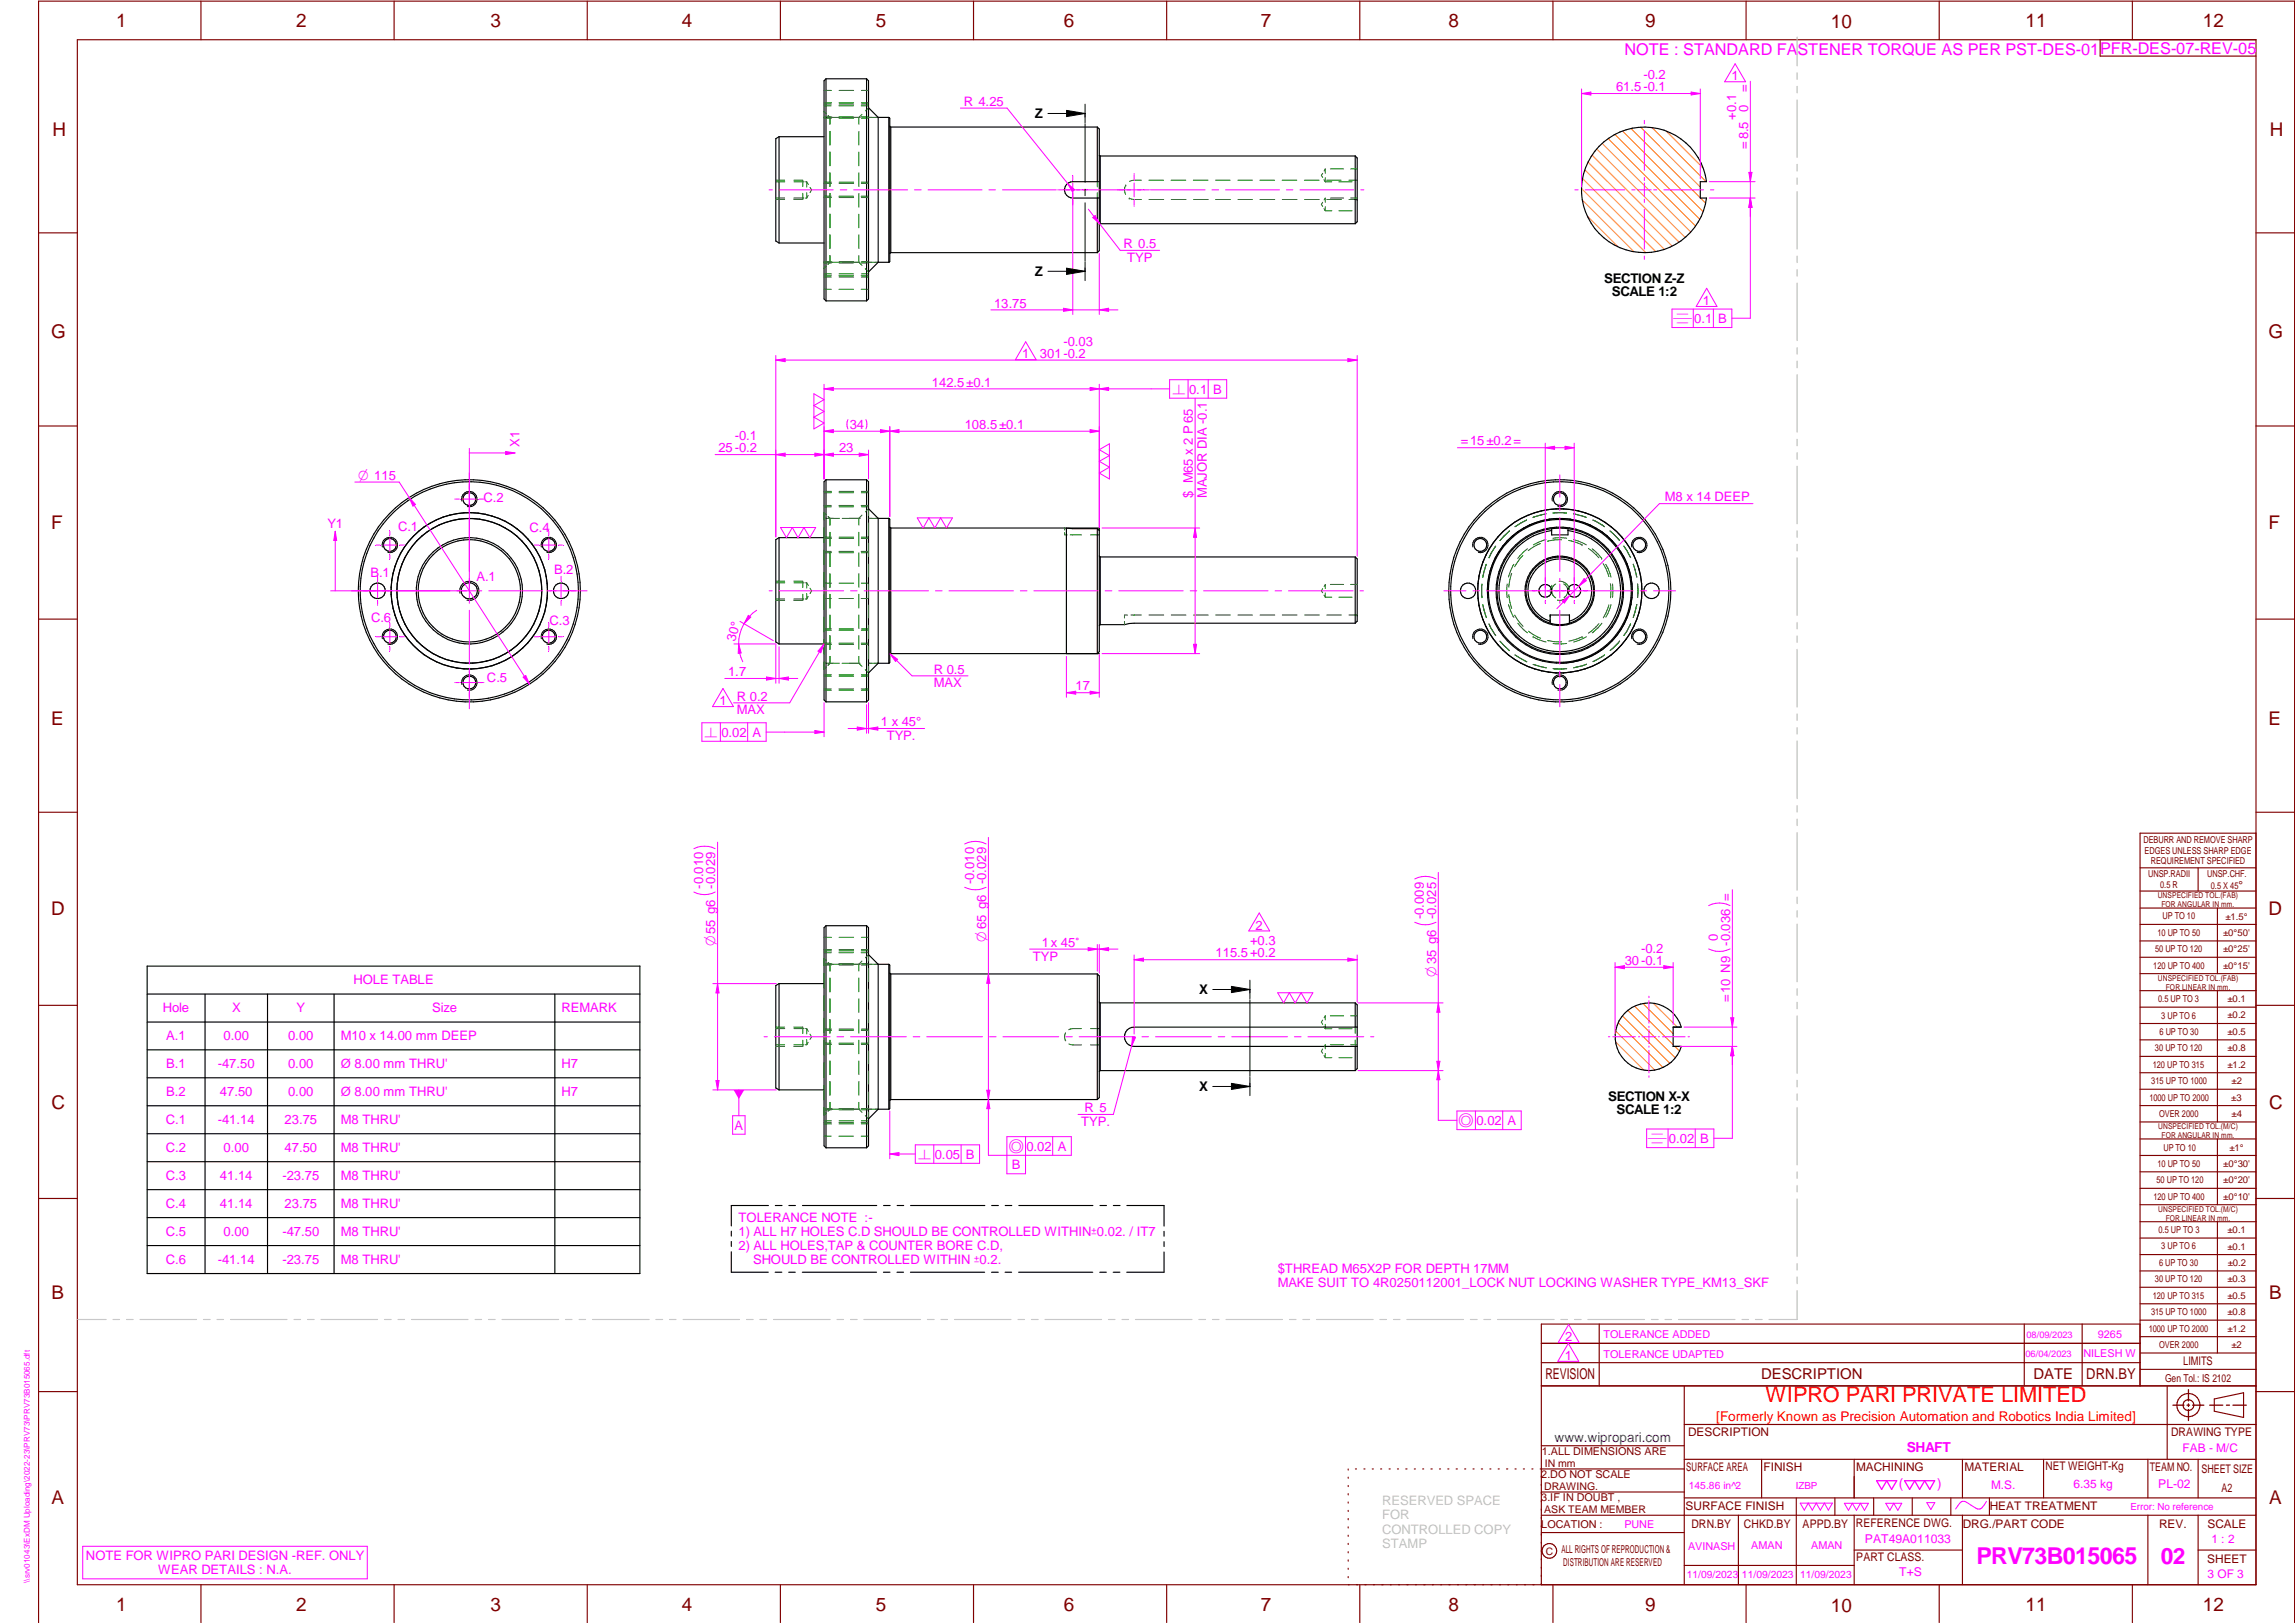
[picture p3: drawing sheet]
<svg xmlns="http://www.w3.org/2000/svg" width="594mm" height="420mm" viewBox="0 0 594 420" stroke-linecap="round" stroke-linejoin="round" font-family="sans-serif">
<defs><g id="words">
<text font-size="6" fill="#f0f" x="511.6" y="404.9">PRV73B015065</text>
<text font-size="5.9" fill="#f0f" x="559.4" y="404.8">02</text>
<text font-size="5.6" fill="#f00" x="457" y="363">WIPRO PARI PRIVATE LIMITED</text>
<g font-size="4.9" fill="#800000">
<text x="30" y="6.9">1</text>
<text x="76.7" y="6.9">2</text>
<text x="127" y="6.9">3</text>
<text x="176.5" y="6.9">4</text>
<text x="226.7" y="6.9">5</text>
<text x="275.4" y="6.9">6</text>
<text x="326.4" y="6.9">7</text>
<text x="375" y="6.9">8</text>
<text x="425.8" y="6.9">9</text>
<text x="473.9" y="7.3">10</text>
<text x="524.3" y="6.9">11</text>
<text x="570.2" y="6.9">12</text>
<text x="13.6" y="35.1">H</text>
<text x="587.6" y="35.1">H</text>
<text x="13.2" y="87.5">G</text>
<text x="587.2" y="87.5">G</text>
<text x="13.2" y="137">F</text>
<text x="587.2" y="137">F</text>
<text x="13.2" y="187.6">E</text>
<text x="587.2" y="187.6">E</text>
<text x="13.2" y="237">D</text>
<text x="587.2" y="237">D</text>
<text x="13.4" y="287.1">C</text>
<text x="587.4" y="287.1">C</text>
<text x="13.4" y="336.2">B</text>
<text x="587.4" y="336.2">B</text>
<text x="13.4" y="389.3">A</text>
<text x="587.4" y="389.3">A</text>
<text x="30" y="416.9">1</text>
<text x="76.7" y="416.9">2</text>
<text x="127" y="416.9">3</text>
<text x="176.5" y="416.9">4</text>
<text x="226.7" y="416.9">5</text>
<text x="275.4" y="416.9">6</text>
<text x="326.4" y="416.9">7</text>
<text x="375" y="416.9">8</text>
<text x="425.8" y="416.9">9</text>
<text x="473.9" y="417.3">10</text>
<text x="524.3" y="416.9">11</text>
<text x="570.2" y="416.9">12</text>
</g>
<g font-size="4.2" fill="#f0f">
<text x="420.5" y="14.3">NOTE : STANDARD FASTENER TORQUE AS PER PST-DES-01</text>
<text x="543.6" y="14">PFR-DES-07-REV-05</text>
</g>
<g font-size="3.9" fill="#800000">
<text x="400" y="357.1">REVISION</text>
<text x="455.9" y="357.1">DESCRIPTION</text>
<text x="526.4" y="357.1">DATE</text>
<text x="540" y="357.1">DRN.BY</text>
</g>
<g font-size="3.7" fill="#f0f">
<text x="433" y="83.6">d</text>
<text x="303.5" y="101.9">n</text>
<text x="92.7" y="124.2">O 115</text>
<text x="182.4" y="190.7">n</text>
<text x="185.1" y="245" transform="rotate(-90 185.1 245)">O55 g6</text>
<text x="255.3" y="243.8" transform="rotate(-90 255.3 243.8)">O65 g6</text>
<text x="371.7" y="252.9" transform="rotate(-90 371.7 252.9)">O35 g6</text>
<text x="377.6" y="291.2">a</text>
<text x="237.7" y="300">n</text>
<text x="261.1" y="297.9">a</text>
<text x="426.5" y="295.9">d</text>
</g>
<text font-size="3.6" fill="#f0f" x="493.6" y="375.8">SHAFT</text>
<text font-size="3.5" fill="#f00" x="444.3" y="368">[Formerly Known as Precision Automation and Robotics India Limited]</text>
<text font-size="3.5" fill="#00f" x="402.4" y="373.3">www.wipropari.com</text>
<g font-size="3.5" fill="#f0f">
<text x="491.5" y="385.3">(</text>
<text x="501.5" y="385.3">)</text>
</g>
<g font-size="3.4" fill="#f0f">
<text x="418.3" y="23.6">61.5-0.1</text>
<text x="425.4" y="20.5">-0.2</text>
<text x="448.2" y="20.8">1</text>
<text x="452.5" y="23.8" transform="rotate(-90 452.5 23.8)">=</text>
<text x="249.5" y="27.4">R 4.25</text>
<text x="452.5" y="29" transform="rotate(-90 452.5 29)">0</text>
<text x="449.4" y="30.9" transform="rotate(-90 449.4 30.9)">+0.1</text>
<text x="452.5" y="38.5" transform="rotate(-90 452.5 38.5)">=8.5</text>
<text x="290.8" y="64.2">R 0.5</text>
<text x="291.8" y="67.8">TYP</text>
<text x="257.3" y="79.6">13.75</text>
<text x="438.6" y="83.6">0.1 B</text>
<text x="440.8" y="79">1</text>
<text x="275.3" y="89.5">-0.03</text>
<text x="264.6" y="92.8">1</text>
<text x="269.2" y="92.6">301-0.2</text>
<text x="241.2" y="100.1">142.5±0.1</text>
<text x="307.8" y="101.9">0.1 B</text>
<text x="190.2" y="114">-0.1</text>
<text x="220" y="111">34</text>
<text x="249.7" y="111">108.5±0.1</text>
<text x="134.5" y="115.6" transform="rotate(-90 134.5 115.6)">X1</text>
<text x="186" y="117.1">25-0.2</text>
<text x="217.2" y="117.1">23</text>
<text x="378.1" y="115.3">=15±0.2=</text>
<text x="125.2" y="129.8">C.2</text>
<text x="308.8" y="128.9" transform="rotate(-90 308.8 128.9)">$ M65 x 2 P65</text>
<text x="312.4" y="128.9" transform="rotate(-90 312.4 128.9)">MAJOR DIA -0.1</text>
<text x="431" y="129.8">M8 x 14 DEEP</text>
<text x="84.7" y="136.7">Y1</text>
<text x="103" y="137.6">C.1</text>
<text x="137.1" y="137.7">C.4</text>
<text x="95.9" y="149.4">B.1</text>
<text x="143.4" y="148.6">B.2</text>
<text x="123.3" y="150.3">A.1</text>
<text x="96" y="161.1">C.6</text>
<text x="142.2" y="161.7">C.3</text>
<text x="190.3" y="166.3" transform="rotate(-75 190.3 166.3)">30°</text>
<text x="126.1" y="176.6">C.5</text>
<text x="188.5" y="175">1.7</text>
<text x="241.7" y="174.4">R 0.5</text>
<text x="241.7" y="178">MAX</text>
<text x="278.4" y="178.7">17</text>
<text x="186.2" y="182.5">1</text>
<text x="190.7" y="181.4">R 0.2</text>
<text x="190.7" y="185">MAX</text>
<text x="186.7" y="190.7">0.02 A</text>
<text x="228" y="188">1 x 45°</text>
<text x="229.5" y="191.6">TYP.</text>
<text x="182" y="230.1" transform="rotate(-90 182 230.1)">-0.010</text>
<text x="185.1" y="230.1" transform="rotate(-90 185.1 230.1)">-0.029</text>
<text x="252.1" y="228.9" transform="rotate(-90 252.1 228.9)">-0.010</text>
<text x="255.3" y="228.9" transform="rotate(-90 255.3 228.9)">-0.029</text>
<text x="368.6" y="237.9" transform="rotate(-90 368.6 237.9)">-0.009</text>
<text x="371.7" y="237.9" transform="rotate(-90 371.7 237.9)">-0.025</text>
<text x="269.7" y="245.1">1x 45v</text>
<text x="323.6" y="244.7">+0.3</text>
<text x="325" y="240.7">2</text>
<text x="444.7" y="243.7" transform="rotate(-90 444.7 243.7)">0</text>
<text x="447.8" y="244.8" transform="rotate(-90 447.8 244.8)">-0.036 =</text>
<text x="267.4" y="248.7">TYP</text>
<text x="314.7" y="247.8">115.5+0.2</text>
<text x="420.6" y="249.8">30-0.1</text>
<text x="424.8" y="246.7">-0.2</text>
<text x="91.5" y="254.8">HOLE TABLE</text>
<text x="42.1" y="262.1">Hole</text>
<text x="60.1" y="262.1">X</text>
<text x="76.8" y="262.1">Y</text>
<text x="111.8" y="262.1">Size</text>
<text x="145.4" y="262.1">REMARK</text>
<text x="447.8" y="259.5" transform="rotate(-90 447.8 259.5)">=10 N9</text>
<text x="43" y="269.3">A.1</text>
<text x="57.9" y="269.3">0.00</text>
<text x="74.6" y="269.3">0.00</text>
<text x="88.2" y="269.3">M10 x 14.00 mm DEEP</text>
<text x="43" y="276.6">B.1</text>
<text x="56.4" y="276.6">-47.50</text>
<text x="74.6" y="276.6">0.00</text>
<text x="88.2" y="276.6">Ø 8.00 mm THRU'</text>
<text x="145.4" y="276.6">H7</text>
<text x="43" y="283.8">B.2</text>
<text x="56.9" y="283.8">47.50</text>
<text x="74.6" y="283.8">0.00</text>
<text x="88.2" y="283.8">Ø 8.00 mm THRU'</text>
<text x="145.4" y="283.8">H7</text>
<text x="280.7" y="287.9">R 5</text>
<text x="43" y="291">C.1</text>
<text x="56.4" y="291">-41.14</text>
<text x="73.7" y="291">23.75</text>
<text x="88.2" y="291">M8 THRU'</text>
<text x="190.2" y="292.4">A</text>
<text x="279.9" y="291.5">TYP.</text>
<text x="382.2" y="291.2">0.02 A</text>
<text x="43" y="298.3">C.2</text>
<text x="57.9" y="298.3">0.00</text>
<text x="73.7" y="298.3">47.50</text>
<text x="88.2" y="298.3">M8 THRU'</text>
<text x="242" y="300">0.05 B</text>
<text x="265.7" y="297.9">0.02 A</text>
<text x="432" y="295.9">0.02 B</text>
<text x="43" y="305.5">C.3</text>
<text x="56.9" y="305.5">41.14</text>
<text x="73.1" y="305.5">-23.75</text>
<text x="88.2" y="305.5">M8 THRU'</text>
<text x="262" y="302.7">B</text>
<text x="43" y="312.8">C.4</text>
<text x="56.9" y="312.8">41.14</text>
<text x="73.7" y="312.8">23.75</text>
<text x="88.2" y="312.8">M8 THRU'</text>
<text x="191.2" y="316.4">TOLERANCE NOTE :-</text>
<text x="43" y="320">C.5</text>
<text x="57.9" y="320">0.00</text>
<text x="73.1" y="320">-47.50</text>
<text x="88.2" y="320">M8 THRU'</text>
<text x="191.2" y="323.6">2) ALL HOLES,TAP &amp; COUNTER BORE C.D,</text>
<text x="191.2" y="320">1) ALL H7 HOLES C.D SHOULD BE CONTROLLED WITHINu0.02. / IT7</text>
<text x="43" y="327.2">C.6</text>
<text x="56.4" y="327.2">-41.14</text>
<text x="73.1" y="327.2">-23.75</text>
<text x="88.2" y="327.2">M8 THRU'</text>
<text x="194.9" y="327.2">SHOULD BE CONTROLLED WITHIN u0.2.</text>
<text x="330.7" y="329.5">$THREAD M65X2P FOR DEPTH 17MM</text>
<text x="330.7" y="333.1">MAKE SUIT TO 4R0250112001_LOCK NUT LOCKING WASHER TYPE_KM13_SKF</text>
<text x="405.1" y="347.2">2</text>
<text x="405" y="352.1">1</text>
<text x="22.3" y="403.9">NOTE FOR WIPRO PARI DESIGN -REF. ONLY</text>
<text x="41" y="407.5">WEAR DETAILS : N.A.</text>
</g>
<g font-size="3.4">
<text x="267.9" y="30.6">Z</text>
<text x="267.9" y="71.4">Z</text>
<text x="415.3" y="73.2">SECTION Z-Z</text>
<text x="417.3" y="76.8">SCALE 1:2</text>
<text x="310.4" y="257.3">X</text>
<text x="310.4" y="282.4">X</text>
<text x="416.3" y="284.9">SECTION X-X</text>
<text x="418.5" y="288.5">SCALE 1:2</text>
</g>
<g font-size="3.4" fill="#c0c0c0">
<text x="357.8" y="389.5">RESERVED SPACE</text>
<text x="357.8" y="393.3">FOR</text>
<text x="357.8" y="397">CONTROLLED COPY</text>
<text x="357.8" y="400.8">STAMP</text>
</g>
<g font-size="3.1" fill="#800000">
<text x="565.1" y="353.5">LIMITS</text>
<text x="437" y="371.6">DESCRIPTION</text>
<text x="562" y="371.7">DRAWING TYPE</text>
<text x="436.5" y="380.8">SURFACE AREA</text>
<text x="456.5" y="380.8">FINISH</text>
<text x="480.5" y="380.8">MACHINING</text>
<text x="508.5" y="380.9">MATERIAL</text>
<text x="529.5" y="380.7">NET WEIGHT-Kg</text>
<text x="556.5" y="380.7">TEAM NO.</text>
<text x="569.9" y="381.2">SHEET SIZE</text>
<text x="575" y="386.1">A2</text>
<text x="436.3" y="391">SURFACE FINISH</text>
<text x="437.8" y="395.5">DRN.BY</text>
<text x="451.4" y="395.4">CHKD.BY</text>
<text x="466.6" y="395.5">APPD.BY</text>
<text x="480.4" y="395.4">REFERENCE DWG.</text>
<text x="508.1" y="395.7">DRG./PART CODE</text>
<text x="515.1" y="391">HEAT TREATMENT</text>
<text x="558.9" y="395.5">REV.</text>
<text x="571.4" y="395.6">SCALE</text>
<text x="480.5" y="404">PART CLASS.</text>
<text x="571.4" y="404.7">SHEET</text>
</g>
<g font-size="3.1" fill="#f0f">
<text x="565" y="376">FAB - M/C</text>
<text x="515.4" y="385.4">M.S.</text>
<text x="536.7" y="385.3">6.35 kg</text>
<text x="558.7" y="385.2">PL-02</text>
<text x="482.7" y="399.4">PAT49A011033</text>
<text x="572.4" y="399.5">1 : 2</text>
<text x="491.6" y="408">T+S</text>
<text x="571.4" y="408.5">3 OF 3</text>
</g>
<text font-size="3" fill="#800000" x="579.5" y="230.1">°</text>
<g font-size="2.8" fill="#f0f">
<text x="415.1" y="346.4">TOLERANCE ADDED</text>
<text x="543" y="346.5">9265</text>
<text x="415.1" y="351.5">TOLERANCE UDAPTED</text>
<text x="539.3" y="351.4">NILESH W</text>
<text x="420.5" y="395.6">PUNE</text>
<text x="437" y="401.2">AVINASH</text>
<text x="453.3" y="400.9">AMAN</text>
<text x="468.8" y="401.1">AMAN</text>
</g>
<g font-size="2.8" fill="#800000">
<text x="560.4" y="357.7">Gen Tol.: IS 2102</text>
<text x="399.1" y="376.6">1.ALL DIMENSIONS ARE</text>
<text x="399" y="382.7">2.DO NOT SCALE</text>
<text x="399" y="388.7">3.IF IN DOUBT ,</text>
<text x="399" y="395.4">LOCATION :</text>
<text x="404.2" y="402">ALL RIGHTS OF REPRODUCTION &amp;</text>
<text x="404.7" y="405.4">DISTRIBUTION ARE RESERVED</text>
</g>
<g font-size="2.7" fill="#800000">
<text x="399.9" y="379.7">IN mm</text>
<text x="399.7" y="385.7">DRAWING.</text>
<text x="399.7" y="391.8">ASK TEAM MEMBER</text>
<text x="400.1" y="402.5">C</text>
</g>
<g font-size="2.7" fill="#f0f">
<text x="437.2" y="385.5">145.86 in^2</text>
<text x="436.6" y="408.4">11/09/2023</text>
<text x="450.9" y="408.5">11/09/2023</text>
<text x="466" y="408.6">11/09/2023</text>
</g>
<g font-size="2.5" fill="#800000">
<text x="554.9" y="218.3">DEBURR AND REMOVE SHARP</text>
<text x="555.2" y="221">EDGES UNLESS SHARP EDGE</text>
<text x="556.1" y="227.1">UNSP.RADII</text>
<text x="556.8" y="223.8">REQUIREMENT SPECIFIED</text>
<text x="571.4" y="226.9">UNSP.CHF.</text>
<text x="559.2" y="229.9">0.5 R</text>
<text x="572.3" y="230.1">0.5 X 45</text>
<text x="559.8" y="238">UP TO 10</text>
<text x="576.1" y="238.1">±1.5°</text>
<text x="558.5" y="242.2">10 UP TO 50</text>
<text x="575.5" y="242.3">±0°50'</text>
<text x="557.4" y="250.7">120 UP TO 400</text>
<text x="557.9" y="246.5">50 UP TO 120</text>
<text x="575.5" y="250.7">±0°15'</text>
<text x="575.5" y="246.5">±0°25'</text>
<text x="558.7" y="259.4">0.5 UP TO 3</text>
<text x="559.5" y="263.7">3 UP TO 6</text>
<text x="576.6" y="263.6">±0.2</text>
<text x="576.6" y="259.4">±0.1</text>
<text x="559" y="267.9">6 UP TO 30</text>
<text x="576.6" y="267.9">±0.5</text>
<text x="557.8" y="272.2">30 UP TO 120</text>
<text x="576.6" y="272.2">±0.8</text>
<text x="556.9" y="280.7">315 UP TO 1000</text>
<text x="557.3" y="276.4">120 UP TO 315</text>
<text x="576.6" y="276.4">±1.2</text>
<text x="577.7" y="280.7">±2</text>
<text x="556.4" y="284.9">1000 UP TO 2000</text>
<text x="577.6" y="284.9">±3</text>
<text x="558.9" y="289.2">OVER 2000</text>
<text x="577.7" y="289.3">±4</text>
<text x="560" y="297.9">UP TO 10</text>
<text x="577.1" y="297.9">±1°</text>
<text x="558.5" y="302.1">10 UP TO 50</text>
<text x="575.5" y="302.1">±0°30'</text>
<text x="557.4" y="310.6">120 UP TO 400</text>
<text x="558.2" y="306.3">50 UP TO 120</text>
<text x="575.5" y="310.6">±0°10'</text>
<text x="575.5" y="306.4">±0°20'</text>
<text x="558.8" y="319.2">0.5 UP TO 3</text>
<text x="559.4" y="323.4">3 UP TO 6</text>
<text x="576.6" y="319.2">±0.1</text>
<text x="576.6" y="323.5">±0.1</text>
<text x="558.9" y="327.7">6 UP TO 30</text>
<text x="576.7" y="327.7">±0.2</text>
<text x="557.8" y="332">30 UP TO 120</text>
<text x="576.6" y="332">±0.3</text>
<text x="556.8" y="340.5">315 UP TO 1000</text>
<text x="557.3" y="336.3">120 UP TO 315</text>
<text x="576.6" y="336.3">±0.5</text>
<text x="576.6" y="340.5">±0.8</text>
<text x="556.2" y="344.7">1000 UP TO 2000</text>
<text x="576.6" y="344.7">±1.2</text>
<text x="558.9" y="349">OVER 2000</text>
<text x="577.6" y="349">±2</text>
</g>
<g font-size="2.5" fill="#f0f">
<text x="464.9" y="385.5">IZBP</text>
<text x="551.5" y="390.8">Error: No reference</text>
</g>
<g font-size="2.4" fill="#f0f">
<text x="524.6" y="346.5">08/09/2023</text>
<text x="524.3" y="351.2">06/04/2023</text>
</g>
<g font-size="2.1" fill="#800000">
<text x="558.5" y="232.4">UNSPECIFIED TOL.(FAB)</text>
<text x="559.5" y="234.7">FOR ANGULAR IN mm.</text>
<text x="558.6" y="253.9">UNSPECIFIED TOL.(FAB)</text>
<text x="560.7" y="256.3">FOR LINEAR IN mm.</text>
<text x="558.7" y="292.3">UNSPECIFIED TOL.(M/C)</text>
<text x="559.6" y="294.7">FOR ANGULAR IN mm.</text>
<text x="558.7" y="313.7">UNSPECIFIED TOL.(M/C)</text>
<text x="560.6" y="316.1">FOR LINEAR IN mm.</text>
</g>
<text font-size="2.1" fill="#f0f" x="7.7" y="409.8" transform="rotate(-90 7.7 409.8)">\\srv01043\ExDM Uploading\2022-23\PRV73\PRV73B015065.dft</text>
</g></defs>
<g fill="none" stroke="#800000" stroke-width=".3">
<path d="M20 10.3h564v400h-564zM52 .3v10M102 .3v10M152 .3v10M202 .3v10M252 .3v10M302 .3v10M352 .3v10M402 .3v10M452 .3v10M502 .3v10M543.6 10.3v4.2h40.4"/>
<path d="M552 .3v10M10 60.3h10M584 60.3h10M10 110.3h10M584 110.3h10M10 160.3h10M584 160.3h10M10 210.3h10M584 215.7h-30v143.1M584 210.3h10M554 224.7h30M554 230.7h30"/>
<path d="M554 235.1h30M554 239.3h30M569 224.7v6M574 235.1v17M554 243.6h30M554 247.8h30M554 252.1h30M554 256.5h30M574 256.5v33.9M10 260.3h10M554 260.7h30M554 265h30"/>
<path d="M554 269.2h30M554 273.5h30M554 277.7h30M584 260.3h10M554 282h30M554 286.2h30M554 290.4h30M554 294.9h30M554 299.1h30M574 294.9v17M10 310.3h10M554 303.4h30"/>
<path d="M554 307.6h30M554 311.9h30M554 316.3h30M574 316.3v34M584 310.3h10M554 320.5h30M554 324.8h30M554 329h30M554 333.2h30M554 337.5h30M399 358.8h185M399 352.8h155"/>
<path d="M399 347.8h155M414 342.8v16M436 358.8v51.5M524 342.8v16M539 342.8v16M554 341.8h30M554 346h30M554 350.3h30M554 354.5h30M554 342.8h-155v67.5M561 358.8v19M10 360.3h10"/>
<path d="M399 374.3h37M436 377.8h148M456 377.8v10M480 377.8v10M508 377.8v10M529 377.8v10M556 377.8v10M569 377.8v10M573.2 362.2l7.6-1.6v6.3l-7.6-1.6zM584 368.8h-148M584 360.3h10M349 380.3v.3"/>
<path d="M349 382.4v.3M349 384.6v.3M349 386.7v.3M349 388.8v.3M349 391v.3M349 393.1v.3M349 395.3v.3M349 397.4v.3M349 399.5v.3M350.9 380.3h.2M353.1 380.3h.2M355.2 380.3h.3"/>
<path d="M357.4 380.3h.3M359.6 380.3h.3M361.7 380.3h.3M363.9 380.3h.3M366.1 380.3h.3M368.3 380.3h.2M370.4 380.3h.3M372.6 380.3h.3M374.8 380.3h.3M376.9 380.3h.4M379.1 380.3h.3M381.3 380.3h.3"/>
<path d="M383.4 380.3h.4M385.6 380.3h.3M387.8 380.3h.3M390 380.3h.3M392.2 380.3h.3M394.3 380.3h.3M396.5 380.3h.3M398.7 380.3h37.3M399 392.3h185M399 386.2h37M399 396.7h37M436 387.8h148"/>
<path d="M450 392.3v18M465 387.8v22.5M475 387.8v4.5M480 392.3v18M485 387.8v4.5M495 387.8v4.5M505 387.8v4.5M508 392.3v18M515 387.8v4.5M556 392.3v18M569 392.3v18M52 410.3v9.7"/>
<path d="M102 410.3v9.7M152 410.3v9.7M202 410.3v9.7M252 410.3v9.7M302 410.3v9.7M349 401.7v.3M349 403.8v.4M349 406v.3M349 408.1v.3M352 410.3v9.7M402 410.3v9.7M436 405.3h44"/>
<path d="M452 410.3v9.7M480 401.3h28M502 410.3v9.7M552 410.3v9.7M569 401.3h15M10 420v-419.7h584v419.7"/>
<circle cx="566.5" cy="363.7" r="1.39"/>
<circle cx="566.5" cy="363.8" r="3"/>
<circle cx="401.1" cy="401.5" r="1.9"/>
</g>
<path d="M119.7 176.7h3.6M121.5 174.9v3.6M406 347.8l2.7 4.6h-5.4zM406.1 342.9l2.7 4.7h-5.5zM466 389.1h8.3l-1 1.8-1-1.8-1.1 1.8-1.1-1.8-1 1.8-1-1.8-1 1.8zM477.4 389.2h6.3l-1.1 1.8-1-1.8-1 1.8-1.1-1.8-1 1.8zM488.1 389.2h4.2l-1 1.8-1.1-1.8-1 1.8zM498.8 389h2l-1 1.8zM514.2 388.7l-1 1.4a1.2 1.2 0 0 1-1.8 .3l-1.8-1.2a1.58 1.58 0 0 0-1.6-.5 1.58 1.58 0 0 0-1.2 1.1l-.6 .9M21.4 400.3h73.7v8.4h-73.7z" fill="none" stroke="#f0f" stroke-width=".26"/>
<path d="M566.5 359.7v3M562.5 363.8h2.9M566.1 363.8h.7M566.5 363.4v.7M566.5 364.9v2.8M567.6 363.8h2.9M572 363.8h3.4M576.3 363.8h.8M578 363.8h3.5" fill="none" stroke="#800000" stroke-width=".34"/>
<g fill="none" stroke="#c0c0c0" stroke-width=".3">
<path d="M465.2 9.6v7.5M465.2 18.8v1.8M465.2 22.4v1.6M465.2 25.9v14.9M465.2 42.5v1.8M465.2 46.1v1.7M465.2 49.6v14.9M465.2 66.3v1.7M465.2 69.8v1.7M465.2 73.3v14.9M465.2 90v1.7M465.2 93.5v1.7"/>
<path d="M465.2 97v14.9M465.2 113.7v1.7M465.2 117.2v1.7M465.2 120.7v14.9M465.2 137.4v1.7M465.2 140.9v1.7M465.2 144.4v14.9M465.2 161.1v1.7M465.2 164.6v1.7M465.2 168.1v14.9M465.2 184.8v1.7M465.2 188.3v1.7"/>
<path d="M465.2 191.8v15M465.2 208.5v1.7M465.2 212v1.7M465.2 215.5v15M465.2 232.2v1.7M465.2 235.8v1.6M465.2 239.2v15M465.2 255.9v1.8M465.2 259.5v1.7M465.2 263v14.9M465.2 279.7v1.7M465.2 283.2v1.7"/>
<path d="M465.2 286.7v14.9M465.2 303.4v1.7M465.2 306.9v1.7M465.2 310.4v14.9M465.2 334.1v7.5h-7.3M465.2 327.1v1.7M465.2 330.6v1.7M20.1 341.6h7.4M29.2 341.6h1.7M32.8 341.6h1.7M36.2 341.6h14.7M52.7 341.6h1.7"/>
<path d="M56.2 341.6h1.7M59.7 341.6h14.6M76.1 341.6h1.7M79.6 341.6h1.7M83.1 341.6h14.6M99.5 341.6h1.8M103 341.6h1.7M106.5 341.6h14.7M123 341.6h1.7M126.4 341.6h1.8M130 341.6h14.6M146.4 341.6h1.7"/>
<path d="M149.9 341.6h1.7M153.4 341.6h14.6M169.8 341.6h1.7M173.3 341.6h1.7M176.8 341.6h14.6M193.2 341.6h1.7M196.7 341.6h1.8M200.2 341.6h14.7M216.7 341.6h1.6M220.2 341.6h1.7M223.6 341.6h14.7M240.1 341.6h1.7"/>
<path d="M243.6 341.6h1.7M247.1 341.6h14.6M263.5 341.6h1.7M267 341.6h1.7M270.5 341.6h14.7M286.9 341.6h1.7M290.4 341.6h1.7M293.9 341.6h14.7M310.3 341.6h1.8M313.9 341.6h1.6M317.4 341.6h14.6M333.8 341.6h1.7"/>
<path d="M337.3 341.6h1.7M340.8 341.6h14.6M357.2 341.6h1.7M360.7 341.6h1.7M364.2 341.6h14.6M380.6 341.6h1.7M384.1 341.6h1.8M387.6 341.6h14.7M404.1 341.6h1.7M407.6 341.6h1.7M411 341.6h14.7M427.5 341.6h1.7"/>
<path d="M431 341.6h1.7M434.5 341.6h14.6M450.9 341.6h1.7M454.4 341.6h1.7"/>
</g>
<g fill="none" stroke="#000" stroke-width=".3">
<circle cx="121.5" cy="129.2" r="1.66"/>
<circle cx="97.7" cy="152.9" r="2"/>
<circle cx="100.9" cy="141.1" r="1.66"/>
<circle cx="121.5" cy="153" r="28.3"/>
<circle cx="121.5" cy="153" r="2.08"/>
<circle cx="121.5" cy="152.9" r="13.3"/>
<circle cx="121.5" cy="153" r="28.7"/>
<circle cx="121.5" cy="153" r="18.8"/>
<circle cx="121.5" cy="153" r="20.2"/>
<circle cx="121.5" cy="153" r="13.7"/>
<circle cx="142.1" cy="141.1" r="1.66"/>
<circle cx="145.2" cy="153" r="2"/>
<circle cx="100.9" cy="164.8" r="1.66"/>
<circle cx="121.5" cy="176.7" r="1.66"/>
<circle cx="142.1" cy="164.8" r="1.66"/>
</g>
<path d="M119.5 129.7a2 2 0 0 1 1.8-2.5 2 2 0 0 1 2.2 2.2 2 2 0 0 1-2.5 1.7M99 141.6a2.01 2.01 0 0 1 1.7-2.6 2.01 2.01 0 0 1 2.2 2.2 2.01 2.01 0 0 1-2.5 1.8M119.1 153.6a2.5 2.5 0 0 1 2.2-3.2 2.5 2.5 0 0 1 2.7 2.8 2.5 2.5 0 0 1-3.1 2.2M140.1 141.6a2 2 0 0 1 1.7-2.5 2 2 0 0 1 2.2 2.1 2 2 0 0 1-2.4 1.8M99 165.4a2.01 2.01 0 0 1 1.7-2.6 2.01 2.01 0 0 1 2.2 2.1 2.01 2.01 0 0 1-2.5 1.9M119.5 177.2a2 2 0 0 1 1.8-2.5 2 2 0 0 1 2.2 2.2 2 2 0 0 1-2.5 1.7M140.1 165.4a2 2 0 0 1 1.7-2.6 2 2 0 0 1 2.2 2.2 2 2 0 0 1-2.4 1.8" fill="none" stroke="#000" stroke-width=".26"/>
<path d="M124.1 176.7h.9M125.2 176.7h.1" fill="none" stroke="#f0f" stroke-width=".26"/>
<path d="M121.5 173.2v.9" fill="none" stroke="#f0f" stroke-width=".26"/>
<path d="M117.7 176.7h.1M118 176.7h.9" fill="none" stroke="#f0f" stroke-width=".26"/>
<path d="M99.1 164.8h3.6M100.9 163v3.6M121.5 179.3v.9M121.5 180.4v.1" fill="none" stroke="#f0f" stroke-width=".26"/>
<path d="M103.5 164.8h.9M104.6 164.8h.1" fill="none" stroke="#f0f" stroke-width=".26"/>
<path d="M100.9 161.3v1" fill="none" stroke="#f0f" stroke-width=".26"/>
<path d="M97.4 164.8h.9" fill="none" stroke="#f0f" stroke-width=".26"/>
<path d="M100.9 167.4v1" fill="none" stroke="#f0f" stroke-width=".26"/>
<path d="M140.2 164.8h3.6M142.1 163v3.6" fill="none" stroke="#f0f" stroke-width=".26"/>
<path d="M144.6 164.8h1" fill="none" stroke="#f0f" stroke-width=".26"/>
<path d="M142.1 161.3v1" fill="none" stroke="#f0f" stroke-width=".26"/>
<path d="M138.3 164.8h.1M138.6 164.8h.9" fill="none" stroke="#f0f" stroke-width=".26"/>
<path d="M142.1 167.4v1" fill="none" stroke="#f0f" stroke-width=".26"/>
<path d="M95.9 153h3.6M97.7 151.2v3.6" fill="none" stroke="#f0f" stroke-width=".26"/>
<path d="M100.3 153h1M101.4 153h.1" fill="none" stroke="#f0f" stroke-width=".26"/>
<path d="M97.7 149.2v.1M97.7 149.4v1" fill="none" stroke="#f0f" stroke-width=".26"/>
<path d="M94 153h.1M94.2 153h1" fill="none" stroke="#f0f" stroke-width=".26"/>
<g fill="none" stroke="#f0f" stroke-width=".26">
<path d="M121.5 122.5v6.2M121.5 130.5v1.7M121.5 134v13.9M91 153h6.2M97.7 155.5v1M97.7 156.6v.1M99 153h1.7M102.5 153h14M118.3 153h.8M119.7 153h3.6M121.5 149.7v.8M121.5 151.2v3.6"/>
<path d="M121.5 155.4v.8M121.5 158v13.9M123.9 153h.8M126.5 153h14M142.3 153h9.7M145.2 151.2v3.6M121.5 173.7v1.7M121.5 177.2v6.3"/>
</g>
<path d="M147.8 153h1M148.9 153h.1" fill="none" stroke="#f0f" stroke-width=".26"/>
<path d="M145.2 149.2v.1M145.2 149.4v1" fill="none" stroke="#f0f" stroke-width=".26"/>
<path d="M141.5 153h.1M141.7 153h1" fill="none" stroke="#f0f" stroke-width=".26"/>
<path d="M100.9 139.3v3.6M99.1 141.1h3.6M145.2 155.5v1M145.2 156.6v.1" fill="none" stroke="#f0f" stroke-width=".26"/>
<path d="M103.5 141.1h.9M104.6 141.1h.1" fill="none" stroke="#f0f" stroke-width=".26"/>
<path d="M100.9 137.5v1" fill="none" stroke="#f0f" stroke-width=".26"/>
<path d="M97.4 141.1h.9" fill="none" stroke="#f0f" stroke-width=".26"/>
<path d="M100.9 143.7v.9" fill="none" stroke="#f0f" stroke-width=".26"/>
<path d="M142.1 139.3v3.6M140.2 141.1h3.6" fill="none" stroke="#f0f" stroke-width=".26"/>
<path d="M144.6 141.1h1" fill="none" stroke="#f0f" stroke-width=".26"/>
<path d="M142.1 137.5v1" fill="none" stroke="#f0f" stroke-width=".26"/>
<path d="M138.3 141.1h.1M138.6 141.1h.9" fill="none" stroke="#f0f" stroke-width=".26"/>
<path d="M142.1 143.7v.9" fill="none" stroke="#f0f" stroke-width=".26"/>
<path d="M119.7 129.2h3.6M121.5 127.4v3.6" fill="none" stroke="#f0f" stroke-width=".26"/>
<path d="M124.1 129.2h.9M125.2 129.2h.1" fill="none" stroke="#f0f" stroke-width=".26"/>
<path d="M121.5 125.4v.1M121.5 125.7v.9" fill="none" stroke="#f0f" stroke-width=".26"/>
<path d="M117.7 129.2h.1M118 129.2h.9" fill="none" stroke="#f0f" stroke-width=".26"/>
<g fill="none" stroke="#f0f" stroke-width=".26">
<path d="M275.9 49.1h3.6M277.7 47.4v3.6M121.5 131.8v.9M121.5 132.9v.1M199.1 153h.8M201.7 153h16.7M220.2 153h1.7M223.7 153h16.7M242.1 153h1.8M245.7 153h16.6M264.1 153h1.7M267.6 153h16.7"/>
<path d="M286.1 153h1.7M289.6 153h16.7M308.1 153h1.7M311.6 153h16.6M330.1 153h1.7M333.5 153h16.8M352 153h.9M197.8 268.4h.8M200.4 268.4h14.5M216.7 268.4h1.7M220.2 268.4h14.4M236.4 268.4h1.7"/>
<path d="M239.9 268.4h14.4M256.2 268.4h1.6M259.6 268.4h14.5M275.9 268.4h1.7M279.4 268.4h14.4M295.6 268.4h1.7M299.1 268.4h14.5M315.3 268.4h1.7M318.8 268.4h14.5M335.1 268.4h1.7M338.6 268.4h14.4M354.8 268.4h.8"/>
</g>
<g fill="none" stroke="#008000" stroke-width=".26">
<path d="M213.3 30.4h4M213.3 28.9l.5 .5M213.3 30.3h1.9M213.3 27.4h1.9M213.3 26.9h1.9M213.3 23.4h1.9M213.3 30.6h1.9M213.3 26.6h1.9M214.4 29.9l.4 .5v1.8M214.8 34v3.5M214.8 39.3v3.6M217.2 30.3h3.7"/>
<path d="M217.2 27.4h3.7M217.2 26.9h3.8M217.2 23.4h3.8M217.2 30.6h3.8M217.2 26.6h3.8M218 30.4h4.7M222.3 34v3.5M222.3 39.4v3.5M222.9 30.3h1.9M222.9 27.4h1.9M223 26.9h1.8M223 23.4h1.8"/>
<path d="M223 30.6h1.8M223 26.6h1.8M223.1 29.6l-.8 .8v1.8M224.8 27.9l-.8 .8M224.8 30.4h2.5M200.8 46.7h2.3M200.8 51.6h2.3M200.8 47.1h2.4M200.8 51.3h2.3M205.5 46.7h2.3v1.6M205.5 51.3h2.6M205.5 47.1h2.6"/>
<path d="M207.8 50v1.6h-2.3M208.5 51.3h.3M208.5 47.1h.3M208.8 47.1v1.3M208.8 49.9v1.4M208.8 47.1l.4 .7M209.2 50.6l-.4 .7M209.7 48.5l.4 .6-.4 .8M213.3 50.8h1.9M213.3 47.5h1.9M213.3 51.1h1.9M213.3 47.2h1.9"/>
<path d="M214.8 44.7v3.6M214.8 50v3.6M214.8 55.4v3.6M217.2 50.8h3.7M217.2 47.5h3.8M217.2 51.1h3.8M217.2 47.2h3.8M222.3 44.7v3.6M222.3 50.1v3.5M222.3 55.5v3.5M222.9 50.8h1.9M223 47.5h1.8"/>
<path d="M223 51.1h1.8M223 47.2h1.8M284 47v1.4M284 49.9v1.4M291.4 47.9h.1M291.4 47.9a2.45 2.45 0 0 0 0 2.4M292.3 51.3l1.3 .3h1.9M292.3 51.3h.1M295.4 46.7h-1.8l-1.2 .2M297.4 46.7h3.8M297.4 51.6h3.8M303.1 46.7h3.9"/>
<path d="M303.2 51.6h3.8M308.9 46.7h3.8M308.9 51.6h3.9M314.7 46.7h3.7M314.7 51.6h3.8M320.4 46.7h3.8M320.5 51.6h3.7M326.1 46.7h3.8M326.2 51.6h3.8M331.9 46.7h3.8M331.9 51.6h3.8M337.6 46.7h3.9"/>
<path d="M337.7 51.6h3.8M342.4 52.4l-.4 .5 .4 .5M342.4 44.9l-.4 .5 .4 .5M342.7 54l.4 .6M342.7 46.5l.4 .6M342.8 44.3l.3-.6v1.2M342.8 51.8l.3-.5v1.1M343.1 46v1.1M343.1 53.5v1.1M343.1 54.6h1.7M343.1 47.1h1.7M343.4 46.7h3.8"/>
<path d="M343.4 51.6h3.8M344.4 51.3h3.4M344.4 43.7h3.4M346.6 54.6h3.4M346.6 47.1h3.4M349.2 46.7h1.9M349.2 51.6h1.9M349.6 51.3h1.7M349.6 43.7h1.7M351.2 46.7h.1M351.3 51.6h.1M213.3 67.9h4"/>
<path d="M213.3 71.4h1.9M213.3 74.9h1.9M213.3 68.1h1.9M213.3 70.9h1.9M213.3 71.7h1.9M213.3 67.7h1.9M213.8 68.9l-.5 .5M214.8 60.7v3.6M214.8 66.1v1.8l-.5 .5M217.2 71.4h3.7M217.2 74.9h3.7M217.2 68.1h3.8"/>
<path d="M217.2 70.9h3.8M217.2 71.7h3.8M217.2 67.7h3.8M218 67.9h4.6M222.3 60.8v3.5M222.3 66.2v1.7l.8 .8M222.9 71.4h1.9M222.9 74.9h1.9M223 68.1h1.8M223 70.9h1.8M223 71.7h1.8M223 67.7h1.8"/>
<path d="M224 69.6l.8 .8M224.8 67.9h2.5M213.3 136.6v3.8M213.3 134.2h4M213.3 130.9h1.9M213.3 139.4h1.9M213.3 127.6h1.9M213.3 139.1h1.9M213.3 131.2h1.9M213.3 127.2h1.9M213.8 133.2l-.5-.5v1.9M214.4 133.7l.4 .5v1.8"/>
<path d="M214.8 137.8v3.6M217.2 130.9h3.7M217.2 139.4h3.8M217.2 127.6h3.8M217.2 139.1h3.8M217.2 131.2h3.8M217.2 127.2h3.8M218 134.2h4.7M222.3 137.8v3.5M222.9 130.9h1.9M223 139.4h1.8M223 127.6h1.8"/>
<path d="M223 139.1h1.8M223 131.2h1.8M223 127.2h1.8M223.1 133.3l-.8 .9v1.7M224 132.5l.8-.8v1.8M224.8 135.3v3.5M224.8 134.2h2.5M275.6 137.9v.6h.7M275.6 136.7v.5M277 138.5h2.9M282.3 138.5h2.3M200.8 150.5h2.3"/>
<path d="M200.8 155.4h2.3M200.8 150.9h2.4M200.8 155.1h2.3M205.5 150.5h2.3v1.6M205.5 155.1h2.6M205.5 150.9h2.6M207.8 153.8v1.6h-2.3M208.5 155.1h.3M208.5 150.9h.3M208.8 150.9v1.3M208.8 153.7v1.4M208.8 150.9l.4 .7"/>
<path d="M209.2 154.4l-.4 .7M209.7 152.3l.4 .7-.4 .7M213.3 142.4v3.8M213.3 148.2v3.8M213.3 154v3.8M213.3 159.8v3.8M213.3 142.7h1.9M213.3 154.9h1.9M213.3 151h1.9M213.3 143.1h1.9M214.8 143.1v3.6M214.8 148.5v3.6"/>
<path d="M214.8 153.8v3.6M214.8 159.2v3.6M217.2 142.7h3.7M217.2 154.9h3.7M217.2 151h3.8M217.2 143.1h3.8M222.3 143.1v3.5M222.3 148.5v3.5M222.3 153.8v3.6M222.3 159.2v3.5M222.9 142.7h1.9M222.9 154.9h1.9"/>
<path d="M223 151h1.8M223 143.1h1.8M224.8 140.6v3.5M224.8 145.9v3.5M224.8 151.2v3.5M224.8 156.5v3.5M291.9 159.2h-.8v.8M292.8 159.2h2.7M297.4 159.2h3.8M303.2 159.2h3.8M308.9 159.2h3.9M314.7 159.2h3.8"/>
<path d="M320.5 159.2h3.7M326.2 159.2h3.8M331.9 159.2h3.8M337.7 159.2h3.8M342.4 152.4l-.4 .6 .4 .5M342.7 154.1l.4 .5M342.8 151.8l.3-.5v1.1M343.1 153.5v1.1M343.1 154.6h1.7M343.4 159.2h3.8M344.4 151.3h3.4M346.6 154.6h3.4"/>
<path d="M349.2 159.2h1.9M349.6 151.3h1.7M351.3 159.2h.1M213.3 171.7h4M213.3 171.3v1.9l.5-.5M213.3 165.5v3.8M213.3 166.5h1.9M213.3 178.4h1.9M213.3 163.2h1.9M213.3 175h1.9M213.3 166.8h1.9M213.3 162.8h1.9"/>
<path d="M213.3 178.7h1.9M213.3 174.7h1.9M214.8 164.5v3.6M214.8 169.9v1.8l-.5 .5M217.2 166.5h3.7M217.2 178.4h3.7M217.2 163.2h3.8M217.2 175h3.8M217.2 166.8h3.8M217.2 162.8h3.8M217.2 178.7h3.8M217.2 174.7h3.8"/>
<path d="M218 171.7h4.6M222.3 164.5v3.6M222.3 169.9v1.8l.8 .8M222.9 166.5h1.9M222.9 178.4h1.9M223 163.2h1.8M223 175h1.8M223 166.8h1.8M223 162.8h1.8M223 178.7h1.8M223 174.7h1.8M224.8 171.7h2.5"/>
<path d="M224.8 172.5v1.7l-.8-.8M224.8 161.8v3.6M224.8 167.2v3.4M291.1 160.9v.8M213.3 252v3.8M213.3 257.8v3.8M213.3 249.5h1.9M213.3 246.6h1.9M213.3 246.2h1.9M213.3 242.7h1.9M213.3 249.8h1.9M213.3 245.8h1.9"/>
<path d="M213.8 248.6l-.5-.4v1.8M214.4 249.2l.4 .4v1.8M214.8 253.2v3.6M214.8 258.6v3.5M217.2 249.5h3.7M217.2 246.6h3.7M217.2 246.2h3.8M217.2 242.7h3.8M217.2 249.8h3.8M217.2 245.8h3.8M217.3 249.6h-4M218 249.6h4.7"/>
<path d="M222.3 253.2v3.6M222.3 258.6v3.5M222.9 249.5h1.9M222.9 246.6h1.9M223 246.2h1.8M223 242.7h1.8M223 249.8h1.8M223 245.8h1.8M223.1 248.8l-.8 .8v1.8M224 247.9l.8-.8v1.8M224.8 250.7v3.5M224.8 256v3.5"/>
<path d="M224.8 249.6h2.5M200.8 265.9h2.3M200.8 270.9h2.3M200.8 266.3h2.4M200.8 270.5h2.3M205.5 265.9h2.3v1.6M205.5 270.5h2.6M205.5 266.3h2.6M207.8 269.3v1.6h-2.3M208.5 270.5h.3M208.5 266.3h.3M208.8 266.3v1.4"/>
<path d="M208.8 269.1v1.4M208.8 266.3l.4 .7M209.2 269.8l-.4 .7M209.7 267.7l.4 .7-.4 .7M213.3 263.6v3.8M213.3 269.4v3.8M213.3 275.1v3.9M213.3 270h1.9M213.3 266.7h1.9M213.3 270.4h1.9M213.3 266.4h1.9M214.8 263.9v3.6"/>
<path d="M214.8 269.3v3.5M214.8 274.7v3.5M214.8 280v3.5M217.2 270h3.7M217.2 266.7h3.8M217.2 270.4h3.8M217.2 266.4h3.8M222.3 263.9v3.6M222.3 269.3v3.5M222.3 274.7v3.5M222.3 280v3.5M222.9 270h1.9"/>
<path d="M223 266.7h1.8M223 270.4h1.8M223 266.4h1.8M224.8 261.3v3.5M224.8 266.6v3.5M224.8 271.9v3.5M224.8 277.2v3.6M275.8 267.4a1.97 1.97 0 0 0 .1 2.1M276.7 270.3l1 .2h2.2M279.9 266.3h-2.2l-1.1 .3M282.3 266.3h2.3M282.3 270.5h2.3"/>
<path d="M342.4 264.1l-.4 .5 .4 .6M342.4 271.6l-.4 .6 .4 .5M342.7 265.8l.4 .5M342.7 273.3l.4 .5M342.8 263.5l.3-.5v1M342.8 271l.3-.5v1M343.1 265.2v1.1M343.1 272.7v1.1M343.1 266.3h1.7M343.1 273.8h1.7M344.4 263h3.4M344.4 270.5h3.4"/>
<path d="M346.6 266.3h3.4M346.6 273.8h3.4M349.6 263h1.7M349.6 270.5h1.7M350.8 265.9v1.6M350.8 269.2v1.7M213.3 280.9v3.8M213.3 286.7v1.9l.5-.4M213.3 290.6h1.9M213.3 294.1h1.9M213.3 287.3h1.9M213.3 290.2h1.9"/>
<path d="M213.3 291h1.9M213.3 287h1.9M214.8 285.4v1.7l-.5 .6M217.2 290.6h3.7M217.2 294.1h3.7M217.2 287.3h3.8M217.2 290.2h3.8M217.2 291h3.8M217.2 287h3.8M217.3 287.1h-4M218 287.1h4.6M222.3 285.4v1.7l.8 .9"/>
<path d="M222.9 290.6h1.9M222.9 294.1h1.9M223 287.3h1.8M223 290.2h1.8M223 291h1.8M223 287h1.8M224.8 282.6v3.4M224.8 287.9v1.7l-.8-.8M224.8 287.1h2.5"/>
</g>
<g fill="none" stroke="#000" stroke-width=".3">
<path d="M201.7 35.4l-.9 .5v26.5l.9 .5M201.7 35.4h11.6M201.7 35.4v27.5M213.8 20.4l-.5 .5v56.5l.5 .5M213.8 20.4v57.5M213.8 20.4h10.5M224.3 20.4l.5 .5v56.5l-.5 .5M224.3 20.4v57.5M224.8 27.9l2.5 2.5M227.3 30.4h2.8M227.3 30.4v37.5M230.1 30.4l.2 .2v37l-.2 .3"/>
<path d="M230.1 30.4v37.5M230.3 32.6l.3 .3M230.6 32.9v32.5M230.6 32.9h53.4M284 32.9l.6 .5v31.5l-.6 .5M284 32.9v14.1M284 51.3v14.1M284.6 40.2l.2 .2M284.6 47h-6.9a2.12 2.12 0 0 0-2.1 2.1 2.12 2.12 0 0 0 2.1 2.2h6.9M284.8 40.4v17.5M284.8 57.9h66M284.8 40.4h66"/>
<path d="M284.8 57.9l-.2 .3M350.8 40.4l.5 .5v16.5l-.5 .5M350.8 40.4v17.5M201.7 62.9h11.6M213.8 77.9h10.5M227.3 67.9h2.8M227.3 67.9l-2.5 2.5M230.6 65.4h53.4M230.6 65.4l-.3 .3M201.7 139.2l-.9 .5v26.5l.9 .5M201.7 139.2h11.6M201.7 139.2v27.5"/>
<path d="M213.8 124.2l-.5 .5v56.5l.5 .5M213.8 124.2v57.5M213.8 124.2h10.5M224.3 124.2l.5 .5v56.5l-.5 .5M224.3 124.2v57.5M224.8 131.7l2.5 2.5M227.3 134.2h2.8M227.3 134.2v37.5M230.1 134.2l.2 .3v37l-.2 .2M230.1 134.2v37.5M230.3 136.4l.3 .3M230.6 136.7v32.5"/>
<path d="M230.6 136.7h45l8.4 .2M284 136.9v32.3l.6-.5v-32h-8.6v32.5M284 136.9l.6 .4M284.6 143.9l.2 .3M284.8 144.2v17.5M284.8 144.2h66M350.8 144.2l.5 .5v16.1l-.5 .5M350.8 144.2v17.1M201.7 166.7h11.6M227.3 171.7h2.8M227.3 171.7l-2.5 2.5M230.6 169.2l-.3 .3"/>
<path d="M230.6 169.2h54M284.8 161.7l-.2 .3M350.8 161.3h-57.2l-2.5 .4h-6.3M213.8 181.7h10.5M213.8 239.6l-.5 .6v56.4l.5 .5M213.8 239.6v57.5M213.8 239.6h10.5M224.3 239.6l.5 .6v56.4l-.5 .5M224.3 239.6v57.5M201.7 254.6l-.9 .5v26.5l.9 .6M201.7 254.6h11.6M201.7 254.6v27.6"/>
<path d="M224.8 247.1l2.5 2.5M227.3 249.6h2.8M227.3 249.6v37.5M230.1 249.6l.2 .3v37l-.2 .2M230.1 249.6v37.5M230.3 251.9l.3 .2M230.6 252.1v32.5M230.6 252.1h53.4M284 252.1l.6 .5v31.5l-.6 .5M284.1 252.1v32.5M284.6 259.4l.2 .2M284.8 259.6v17.6"/>
<path d="M284.8 259.6h66M350.8 259.6l.5 .5v16.5l-.5 .6M350.8 259.6v6.3M284.8 277.2h66M284.8 277.2l-.2 .2M350.8 270.9v6.3M350.8 265.9h-57.2a2.5 2.5 0 0 0-2.5 2.5 2.5 2.5 0 0 0 2.5 2.5h57.7M350.8 265.9h.5M201.7 282.2h11.6M213.8 297.1h10.5M227.3 287.1h2.8M227.3 287.1l-2.5 2.5"/>
<path d="M230.6 284.6h53.4M230.6 284.6l-.3 .3"/>
</g>
<path d="M280.3 49.1h1" fill="none" stroke="#f0f" stroke-width=".26"/>
<path d="M277.7 45.5v1.1" fill="none" stroke="#f0f" stroke-width=".26"/>
<path d="M273.8 49.1h.1M274.1 49.1h1" fill="none" stroke="#f0f" stroke-width=".26"/>
<path d="M277.7 51.8v1M277.7 53h.1M291.8 49.1h3.6M293.6 47.4v3.6" fill="none" stroke="#f0f" stroke-width=".26"/>
<path d="M296.2 49.1h1.3M297.7 49.1h.1" fill="none" stroke="#f0f" stroke-width=".26"/>
<path d="M293.6 44.9v.1M293.6 45.2v1.3" fill="none" stroke="#f0f" stroke-width=".26"/>
<path d="M289.3 49.1h.1M289.6 49.1h1.3" fill="none" stroke="#f0f" stroke-width=".26"/>
<g fill="none" stroke="#f0f" stroke-width=".26">
<path d="M199.1 49.1h.8M201.8 49.1h13.9M217.5 49.1h1.7M221 49.1h13.9M236.7 49.1h1.8M240.2 49.1h14M256 49.1h1.7M259.5 49.1h13.9M275.2 49.1h1.7M278.7 49.1h14M293.6 51.8v1.3M293.6 53.3v.1"/>
<path d="M294.5 49.1h1.7M298 49.1h13.9M313.7 49.1h1.8M317.2 49.1h14M333 49.1h1.7M336.5 49.1h13.9M352.2 49.1h.9M398.2 153h3.6M400 151.2v3.6"/>
</g>
<g fill="none" stroke="#008000" stroke-width=".26">
<path d="M390.7 137.5l-2.4 2.5M395.2 134.6l-3 1.8M400.2 139.7l-3.3 1.4M400.2 133l-3.4 .9M402 139.3h3.5M402 132.8h3.5M404.2 139.7l-1.9 .1-1.7 .3M406.1 139.9l3.4 1.1M407.3 133l3.3 .9M407.3 139.7l1.3 .4 2 1M412.3 134.6l3 1.8M416.8 137.5l2.4 2.4"/>
<path d="M383.6 151.2v3.5M383.8 156.5l1 3.4M384.7 146.1l-.9 3.3M387.2 141.4l-1.8 3M390.1 151.2v3.5M390.5 156.5l1.4 3.3M390.6 153.9l.7 3.6M391.3 148.5l-.4 1.5-.3 2M391.9 146.1l-1.4 3.3M392.1 159.2l2.1 2.9M394.2 143.8l-.8 .9-1.3 2M395.4 142.1l-2.5 2.5"/>
<path d="M398.8 140.7l-2.1 1-1.1 .8M401.3 159.2v.6M401.3 159.2h.1M401.7 151.5a2.46 2.46 0 0 0-.3 2.1M402.7 151.2a2.06 2.06 0 0 0 0 3.6M403.6 150.5a2.37 2.37 0 0 1 2.6 2.7M404.8 151.2a2.04 2.04 0 0 1 0 3.5M405.2 155a2.54 2.54 0 0 1-2.1 .4M406.3 159.2h.1M406.3 159.2v.6M409.5 141h.1M411.2 142l2.7 2.4"/>
<path d="M412.2 142.1l2.4 2.4M414.6 144.5h.1M415 145.9l.7 1.3 .8 2.1M415.7 146.1l.5 1 .8 2.3M416.5 156.6l-.8 2.1-.7 1.2M416.8 151.1l.2 1.9-.1 1.8M417 156.5l-.8 2.3-.5 1M417.4 151.2v3.5M420.3 141.4l1.8 3M422.8 146.1l.9 3.3M423.7 156.5l-.9 3.4M423.9 151.2v3.5"/>
<path d="M385.4 161.5l1.8 3M388.3 166l2.4 2.4M392.2 169.5l3 1.8M392.9 161.3l2.5 2.5M395.6 163.4l1.1 .8 2.1 1M396.9 164.8l1.3 .8 2 .6M396.9 164.8h.1M396.9 172l3.4 .9M400.6 165.8l1.7 .3 1.9 .1M401.3 160.4v.7M402 166.6h3.5M402 173.1h3.5"/>
<path d="M406.3 160.4v.7M409.5 164.9l-3.4 1.1M409.6 164.8h.1M410.6 164.8l-3.2 1.4M410.7 172l-3.4 .9M413.9 161.5l-2.7 2.4M414.6 161.3l-1 1.3-1.4 1.2M415.4 169.5l-3 1.8M419.3 165.9l-2.5 2.5M422.1 161.5l-1.7 3"/>
</g>
<g fill="none" stroke="#000" stroke-width=".3">
<path d="M401.7 136.9v1.6h4.2v-1.6M401.7 136.9h4.2M401.7 136.9a16.2 16.2 0 0 0-11.6 24.8 16.2 16.2 0 0 0 27.4 0 16.2 16.2 0 0 0-11.6-24.8M405.9 137.3a15.8 15.8 0 0 1 11.1 24.1 15.8 15.8 0 0 1-26.5 0 15.8 15.8 0 0 1 11.2-24.1M422.4 154.7a18.8 18.8 0 0 1-18.6 17M401.3 160.8v.5M401.3 160.8v-1.6h5v2.1M401.3 161.3a8.4 8.4 0 0 0 5 0M401.3 160.8a8.3 8.3 0 0 1-4.2-12.7 8.3 8.3 0 0 1 13.4 0 8.3 8.3 0 0 1-4.2 12.7M406.3 161.3a8.7 8.7 0 0 0 4.6-13.4 8.7 8.7 0 0 0-14.2 0 8.7 8.7 0 0 0 4.6 13.4"/>
<circle cx="403.8" cy="129.2" r="1.66"/>
<circle cx="380" cy="153" r="2"/>
<circle cx="383.2" cy="141.1" r="1.66"/>
<circle cx="400" cy="152.9" r="1.67"/>
<circle cx="403.7" cy="152.9" r="9"/>
<circle cx="403.8" cy="153" r="28.3"/>
<circle cx="403.8" cy="153" r="28.8"/>
<circle cx="403.8" cy="153" r="18.5"/>
<circle cx="403.8" cy="152.9" r="21.3"/>
<circle cx="403.8" cy="153" r="18.8"/>
<circle cx="403.8" cy="153" r="16.5"/>
<circle cx="407.5" cy="152.9" r="1.67"/>
<circle cx="424.3" cy="141.1" r="1.66"/>
<circle cx="427.5" cy="152.9" r="2"/>
<circle cx="383.2" cy="164.8" r="1.66"/>
<circle cx="403.8" cy="176.7" r="1.66"/>
<circle cx="424.3" cy="164.8" r="1.66"/>
</g>
<path d="M401.8 129.7a2 2 0 0 1 1.8-2.5 2 2 0 0 1 2.1 2.2 2 2 0 0 1-2.4 1.7M381.2 141.6a2 2 0 0 1 1.8-2.5 2 2 0 0 1 2.2 2.1 2 2 0 0 1-2.5 1.8M422.4 141.6a2 2 0 0 1 1.7-2.5 2 2 0 0 1 2.2 2.2 2 2 0 0 1-2.5 1.7M381.2 165.4a2 2 0 0 1 1.8-2.6 2 2 0 0 1 2.2 2.2 2 2 0 0 1-2.5 1.8M401.8 177.2a2 2 0 0 1 1.8-2.5 2 2 0 0 1 2.1 2.2 2 2 0 0 1-2.4 1.7M422.4 165.4a2 2 0 0 1 1.7-2.6 2 2 0 0 1 2.2 2.2 2 2 0 0 1-2.5 1.8" fill="none" stroke="#000" stroke-width=".26"/>
<path d="M402.5 153h.8" fill="none" stroke="#f0f" stroke-width=".26"/>
<path d="M400 149.5v.1M400 149.7v.7" fill="none" stroke="#f0f" stroke-width=".26"/>
<path d="M396.8 153h.7" fill="none" stroke="#f0f" stroke-width=".26"/>
<path d="M400 155.5v.7" fill="none" stroke="#f0f" stroke-width=".26"/>
<path d="M405.7 153h3.6M407.5 151.2v3.6" fill="none" stroke="#f0f" stroke-width=".26"/>
<path d="M410 153h.8" fill="none" stroke="#f0f" stroke-width=".26"/>
<path d="M407.5 149.5v.1M407.5 149.7v.7" fill="none" stroke="#f0f" stroke-width=".26"/>
<path d="M404.3 153h.7" fill="none" stroke="#f0f" stroke-width=".26"/>
<path d="M407.5 155.5v.7" fill="none" stroke="#f0f" stroke-width=".26"/>
<g fill="none" stroke="#f0f" stroke-width=".26">
<path d="M121.5 117.3h11.8M121.5 116.1v36.1M130.9 116.9l2.4 .4-2.4 .4zM403.8 122.9v5.8M403.8 130.5v1.7M403.8 134v13.9M373.8 153h5.7M381.3 153h1.7M384.8 153h13.9M400.5 153h.9M401.9 153h3.6M403.8 151.2v3.6"/>
<path d="M403.8 149.7v.8M403.8 155.4v.8M403.8 158v13.9M406.2 153h.8M408.8 153h13.9M424.6 153h1.6M428 153h5.7M403.8 173.7v1.7M403.8 177.2v5.8"/>
</g>
<path d="M130.9 116.9l2.4 .4-2.4 .4z" fill="#f0f"/>
<path d="M86.8 137.5l.4 2.4h-.8zM86.8 137.5v15.5M85.6 153h35.2" fill="none" stroke="#f0f" stroke-width=".26"/>
<path d="M86.8 137.5l.4 2.4h-.8z" fill="#f0f"/>
<g fill="none" stroke="#000" stroke-width=".3">
<path d="M38.1 250.1h127.5v79.6h-127.5zM38.1 257.3h127.5M53.1 257.3v72.4M69.3 257.3v72.4M86.5 257.3v72.4M143.6 257.3v72.4M38.1 271.8h127.5M38.1 264.6h127.5M38.1 279h127.5M38.1 293.5h127.5M38.1 286.3h127.5M38.1 300.7h127.5"/>
<path d="M38.1 308h127.5M38.1 315.2h127.5M38.1 322.5h127.5"/>
</g>
<path d="M371.7 227.5a5.9 5.9 0 0 0-5.5 0M371.7 238.8a6.3 6.3 0 0 1-5.5 0M351.5 259.6h22M351.5 277.2h22M371.9 274.7h.8l-.4 2.5z" fill="none" stroke="#f0f" stroke-width=".26"/>
<path d="M371.9 274.7h.8l-.4 2.5z" fill="#f0f"/>
<path d="M372.3 259.6l.4 2.4h-.8z" fill="none" stroke="#f0f" stroke-width=".26"/>
<path d="M372.3 259.6l.4 2.4h-.8z" fill="#f0f"/>
<path d="M255.3 218.5a6 6 0 0 0-5.6 0M255.3 229.7a6.4 6.4 0 0 1-5.6 0M372.3 225.8v51.4M255.4 282.2h.8l-.3 2.4z" fill="none" stroke="#f0f" stroke-width=".26"/>
<path d="M255.4 282.2h.8l-.3 2.4z" fill="#f0f"/>
<path d="M255.9 252.1l.3 2.5h-.8z" fill="none" stroke="#f0f" stroke-width=".26"/>
<path d="M255.9 252.1l.3 2.5h-.8z" fill="#f0f"/>
<path d="M185.1 219.7a6.3 6.3 0 0 0-5.5 0M255.9 216.8v67.8M185.1 230.9a5.9 5.9 0 0 1-5.5 0M184.5 254.6h16.4M185.3 279.7h.8l-.3 2.5zM184.5 282.2h16.4" fill="none" stroke="#f0f" stroke-width=".26"/>
<path d="M185.3 279.7h.8l-.3 2.5z" fill="#f0f"/>
<path d="M185.8 254.6l.3 2.4h-.8z" fill="none" stroke="#f0f" stroke-width=".26"/>
<path d="M185.8 254.6l.3 2.4h-.8z" fill="#f0f"/>
<path d="M91.9 124.8h11.4l33.8 52.3M135.4 175.3l.7-.4 1 2.2zM185.8 218v64.2" fill="none" stroke="#f0f" stroke-width=".26"/>
<path d="M135.4 175.3l.7-.4 1 2.2z" fill="#f0f"/>
<path d="M105.9 128.8l1.7 1.8-.7 .4z" fill="none" stroke="#f0f" stroke-width=".26"/>
<path d="M105.9 128.8l1.7 1.8-.7 .4z" fill="#f0f"/>
<path d="M293.6 247.2v20.5M348.9 248l2.4 .5-2.4 .3zM351.3 247.2v12.2" fill="none" stroke="#f0f" stroke-width=".26"/>
<path d="M348.9 248l2.4 .5-2.4 .3z" fill="#f0f"/>
<path d="M293.6 248.5l2.4-.5v.8z" fill="none" stroke="#f0f" stroke-width=".26"/>
<path d="M293.6 248.5l2.4-.5v.8z" fill="#f0f"/>
<path d="M277.7 49.9v31.5M284.6 65.6v15.8M284.6 80.2l2.4-.4v.8zM293.6 248.5h57.7" fill="none" stroke="#f0f" stroke-width=".26"/>
<path d="M284.6 80.2l2.4-.4v.8z" fill="#f0f"/>
<path d="M275.3 79.8l2.4 .4-2.4 .4z" fill="none" stroke="#f0f" stroke-width=".26"/>
<path d="M275.3 79.8l2.4 .4-2.4 .4z" fill="#f0f"/>
<path d="M281.7 54.1l8.3 10.7h10.2M282.9 56.3l.6-.5 1.2 2.2zM256.5 80.2h32.9" fill="none" stroke="#f0f" stroke-width=".26"/>
<path d="M282.9 56.3l.6-.5 1.2 2.2z" fill="#f0f"/>
<path d="M400 115.9l2.4-.4v.8zM400 114.7v37.5M407.5 114.7v37.5" fill="none" stroke="#f0f" stroke-width=".26"/>
<path d="M400 115.9l2.4-.4v.8z" fill="#f0f"/>
<path d="M405.1 115.5l2.4 .4-2.4 .4z" fill="none" stroke="#f0f" stroke-width=".26"/>
<path d="M405.1 115.5l2.4 .4-2.4 .4z" fill="#f0f"/>
<path d="M377.3 115.9h30.2M453.8 130.4h-24.3l-26.5 27.2M404.4 155.6l2-1.5-1.4 2z" fill="none" stroke="#f0f" stroke-width=".26"/>
<path d="M404.4 155.6l2-1.5-1.4 2z" fill="#f0f"/>
<path d="M410.1 149.8l.5 .5-1.9 1.5z" fill="none" stroke="#f0f" stroke-width=".26"/>
<path d="M410.1 149.8l.5 .5-1.9 1.5z" fill="#f0f"/>
<path d="M200.8 116.5v22.5M200.8 117.7l2.4-.4v.8zM213.3 116.5v7.5" fill="none" stroke="#f0f" stroke-width=".26"/>
<path d="M200.8 117.7l2.4-.4v.8z" fill="#f0f"/>
<path d="M210.9 117.3l2.4 .4-2.4 .4z" fill="none" stroke="#f0f" stroke-width=".26"/>
<path d="M210.9 117.3l2.4 .4-2.4 .4z" fill="#f0f"/>
<path d="M185.1 117.7h28.2M213.3 117.7l2.4-.4v.8zM213.3 116.5v7.5M224.8 116.5v7.5" fill="none" stroke="#f0f" stroke-width=".26"/>
<path d="M213.3 117.7l2.4-.4v.8z" fill="#f0f"/>
<path d="M222.4 117.3l2.4 .4-2.4 .4z" fill="none" stroke="#f0f" stroke-width=".26"/>
<path d="M222.4 117.3l2.4 .4-2.4 .4z" fill="#f0f"/>
<path d="M213.3 111.6l2.4-.4v.8zM213.3 117.7h11.5M213.3 110.4v13.6M219.5 108.6a2.99 2.99 0 0 0 0 2.4M224.1 108.6a2.99 2.99 0 0 1 0 2.4M230.3 110.4v23.3" fill="none" stroke="#f0f" stroke-width=".26"/>
<path d="M213.3 111.6l2.4-.4v.8z" fill="#f0f"/>
<path d="M227.9 111.2l2.4 .4-2.4 .4z" fill="none" stroke="#f0f" stroke-width=".26"/>
<path d="M227.9 111.2l2.4 .4-2.4 .4z" fill="#f0f"/>
<path d="M213.3 111.6h17M230.3 110.4v23.3M230.3 111.6l2.4-.4v.8zM284.6 110.4v26.2" fill="none" stroke="#f0f" stroke-width=".26"/>
<path d="M230.3 111.6l2.4-.4v.8z" fill="#f0f"/>
<path d="M282.2 111.2l2.4 .4-2.4 .4z" fill="none" stroke="#f0f" stroke-width=".26"/>
<path d="M282.2 111.2l2.4 .4-2.4 .4z" fill="#f0f"/>
<path d="M213.3 99.5v24.5M284.6 99.5v37.1M213.3 100.7l2.4-.4v.8zM230.3 111.6h54.3" fill="none" stroke="#f0f" stroke-width=".26"/>
<path d="M213.3 100.7l2.4-.4v.8z" fill="#f0f"/>
<path d="M282.2 100.3l2.4 .4-2.4 .4z" fill="none" stroke="#f0f" stroke-width=".26"/>
<path d="M282.2 100.3l2.4 .4-2.4 .4z" fill="#f0f"/>
<g fill="none" stroke="#f0f" stroke-width=".26">
<path d="M213.3 100.7h71.3M418.1 249.2v18.5M418.1 250.4l2.4-.4v.8zM426.8 257.9v.4M426.8 259v5.9M433.1 249.2v16M416.3 268.4h.4M417.5 268.4h5.8M424.1 268.4h.3M425.1 268.4h3.6M426.8 265.7v.3M426.8 270.8v.3"/>
<path d="M426.8 271.9v5.8M426.8 278.5v.4M426.8 266.6v3.6M429.3 268.4h.2M430.4 268.4h5.8M437 268.4h.3"/>
</g>
<path d="M313.9 256.2h9.6M318.8 255.4l4.7 .8-4.7 .8zM323.5 253.7v4.9M323.5 258.8v19.8M323.5 278.8v4.8M313.9 281.3h9.6M318.8 280.5l4.7 .8-4.7 .7z" fill="none" stroke="#000" stroke-width=".26"/>
<path d="M318.8 255.4l4.7 .8-4.7 .8zM318.8 280.5l4.7 .8-4.7 .7z" fill="#000"/>
<path d="M425.3 259.8l7.8 7.8M428 259.8l6.2 6.1M418.2 269.7l7.3 7.3M418.2 266.9l10.1 10.1M418.9 264.8l11.6 11.6M420 263l12.3 12.3M421.4 261.6l12.3 12.3M423.1 260.5l10 10M433.5 270.9l1.3 1.2" fill="none" stroke="#ff8000" stroke-width=".26"/>
<path d="M420.5 262.3a8.7 8.7 0 0 1 14.7 3.6h-2.1v5h2.1a8.7 8.7 0 0 1-12.8 5.1 8.7 8.7 0 0 1-1.9-13.7z" fill="none" stroke="#000" stroke-width=".3"/>
<path d="M418.1 250.4l2.4-.4v.8z" fill="#f0f"/>
<path d="M430.7 250l2.4 .4-2.4 .4z" fill="none" stroke="#f0f" stroke-width=".26"/>
<path d="M430.7 250l2.4 .4-2.4 .4z" fill="#f0f"/>
<path d="M447.8 234.4a6 6 0 0 0-5.5 0M418.1 250.4h15M447.8 245.7a6.4 6.4 0 0 1-5.5 0M434.9 270.9h14.7M435.9 265.9h13.7M448.4 270.9l.4 2.4h-.8z" fill="none" stroke="#f0f" stroke-width=".26"/>
<path d="M448.4 270.9l.4 2.4h-.8z" fill="#f0f"/>
<path d="M448 263.5h.8l-.4 2.4z" fill="none" stroke="#f0f" stroke-width=".26"/>
<path d="M448 263.5h.8l-.4 2.4z" fill="#f0f"/>
<g fill="none" stroke="#f0f" stroke-width=".26">
<path d="M409.4 24.2l2.4-.4v.8zM409.4 23v25.4M425.7 31.2v.8M425.7 33.8v10.3M440.1 23v23.3M407.7 49.1h.8M410.3 49.1h10.3M422.4 49.1h.8M423.8 49.1h3.6M425.7 45.9v.8M425.7 47.4v3.6M425.7 51.6v.8"/>
<path d="M425.7 54.2v10.3M428.1 49.1h.8M430.7 49.1h10.3M442.8 49.1h.8M425.7 66.3v.8M448.4 230.3v45.4"/>
</g>
<path d="M271.3 29.4h9.6M276.1 28.6l4.8 .8-4.8 .8zM280.9 27v4.8M280.9 32v15.2M280.9 49v1.7M280.9 52.5v15.1M271.3 70.2h9.6M276.1 69.4l4.8 .8-4.8 .8zM280.9 67.8v4.8" fill="none" stroke="#000" stroke-width=".26"/>
<path d="M276.1 28.6l4.8 .8-4.8 .8zM276.1 69.4l4.8 .8-4.8 .8z" fill="#000"/>
<g fill="none" stroke="#ff8000" stroke-width=".26">
<path d="M413.3 38.6l22.9 22.9M414.7 37.1l23 23M416.3 35.9l22.6 22.6M418 34.8l22 22M420 34l20.9 20.8M422.2 33.3l19.3 19.3M424.7 32.9l15.4 15.5M427.6 33l14 14M431.3 34l9.6 9.5M409.4 48.8l16.6 16.6M409.6 51.8l13.4 13.4M409.7 46.2l18.9 18.9"/>
<path d="M410.2 44l20.6 20.6M410.9 55.9l8 8M411.1 42l21.8 21.7M412.1 40.2l22.5 22.5"/>
</g>
<path d="M413.9 37.9a16.2 16.2 0 0 1 16.8-4.2 16.2 16.2 0 0 1 11 13.3h-1.6v4.3h1.6a16.2 16.2 0 0 1-23.1 12.5 16.2 16.2 0 0 1-4.7-25.9z" fill="none" stroke="#000" stroke-width=".3"/>
<path d="M409.4 24.2l2.4-.4v.8z" fill="#f0f"/>
<path d="M437.8 23.8l2.3 .4-2.3 .4z" fill="none" stroke="#f0f" stroke-width=".26"/>
<path d="M437.8 23.8l2.3 .4-2.3 .4z" fill="#f0f"/>
<path d="M409.4 24.2h30.7M442.5 47h11.8M442.5 51.3h11.8M452.7 44.6h.8l-.4 2.4z" fill="none" stroke="#f0f" stroke-width=".26"/>
<path d="M452.7 44.6h.8l-.4 2.4z" fill="#f0f"/>
<path d="M453.1 51.3l.4 2.4h-.8z" fill="none" stroke="#f0f" stroke-width=".26"/>
<path d="M453.1 51.3l.4 2.4h-.8z" fill="#f0f"/>
<path d="M453.1 21v35.1M210.7 101.9l2.6 1.6-2.6 1.5 2.6 1.5-2.6 1.5 2.6 1.5-2.6 1.5zM202.1 136.6h9.1l-1.6 2.6-1.5-2.6-1.5 2.6-1.5-2.6-1.5 2.6zM237.4 134.1h9.1l-1.5 2.6-1.5-2.6-1.5 2.6-1.6-2.6-1.4 2.6zM285.3 136.7h25.3M285.3 169.2h25.3M308.9 166.8h.8l-.3 2.4zM330.7 257h9.1l-1.5 2.6-1.5-2.6-1.5 2.6-1.6-2.6-1.4 2.6z" fill="none" stroke="#f0f" stroke-width=".26"/>
<path d="M308.9 166.8h.8l-.3 2.4z" fill="#f0f"/>
<path d="M309.4 136.7l.3 2.4h-.8z" fill="none" stroke="#f0f" stroke-width=".26"/>
<path d="M309.4 136.7l.3 2.4h-.8z" fill="#f0f"/>
<path d="M309.4 103.1v66.1M276 169.9v10.6M276 179.3l2.5-.4v.8zM284.6 169.4v11.1" fill="none" stroke="#f0f" stroke-width=".26"/>
<path d="M276 179.3l2.5-.4v.8z" fill="#f0f"/>
<path d="M282.2 178.9l2.4 .4-2.4 .4z" fill="none" stroke="#f0f" stroke-width=".26"/>
<path d="M282.2 178.9l2.4 .4-2.4 .4z" fill="#f0f"/>
<path d="M276 179.3h8.6M284 244.5v6.9M284.6 244.5v7.4M284.6 245.7l2.4-.4v.8z" fill="none" stroke="#f0f" stroke-width=".26"/>
<path d="M284.6 245.7l2.4-.4v.8z" fill="#f0f"/>
<path d="M281.7 245.3l2.3 .4-2.3 .4z" fill="none" stroke="#f0f" stroke-width=".26"/>
<path d="M281.7 245.3l2.3 .4-2.3 .4z" fill="#f0f"/>
<path d="M266.5 245.7h22.9M191.3 282.2v6.6" fill="none" stroke="#f0f" stroke-width=".26"/>
<path d="M189.9 282.2h2.8l-1.4 2.3z" fill="#f0f"/>
<path d="M189.6 288.8h3.3v4.8h-3.3zM255.9 284.6v14.5" fill="none" stroke="#f0f" stroke-width=".26"/>
<path d="M255.9 284.6l.3 2.4h-.8z" fill="#f0f"/>
<path d="M372.3 277.2v12.8M255.9 284.6l.3 2.4h-.8zM265.5 294.3v9.6h-4.9v-9.6h16.7v4.8h-21.4M272.5 294.3v4.8" fill="none" stroke="#f0f" stroke-width=".26"/>
<path d="M372.3 277.2l.4 2.3h-.8z" fill="#f0f"/>
<path d="M203.1 189.5h10.2M372.3 277.2l.4 2.3h-.8zM372.3 290h4.8M377.1 287.6h16.7v4.8h-16.7zM381.9 287.6v4.8M389 287.6v4.8" fill="none" stroke="#f0f" stroke-width=".26"/>
<path d="M210.9 189.1l2.4 .4-2.4 .4z" fill="#f0f"/>
<path d="M200.8 166.9v10M201.7 175.6l2.4-.3v.8zM201.7 167.4v9.5M181.7 187.1h16.6v4.8h-16.6zM186.5 187.1v4.8M193.5 187.1v4.8M198.3 189.5h4.8M210.9 189.1l2.4 .4-2.4 .4zM213.3 181.9v8.8" fill="none" stroke="#f0f" stroke-width=".26"/>
<path d="M201.7 175.6l2.4-.3v.8z" fill="#f0f"/>
<path d="M198.4 175.3l2.4 .3-2.4 .5z" fill="none" stroke="#f0f" stroke-width=".26"/>
<path d="M198.4 175.3l2.4 .3-2.4 .5z" fill="#f0f"/>
<path d="M193.7 159.3l.6 .5-1.7 1.7zM187.6 175.6h18.9M190 166.7h10.9M191.6 160.9l8.6 5" fill="none" stroke="#f0f" stroke-width=".26"/>
<path d="M193.7 159.3l.6 .5-1.7 1.7z" fill="#f0f"/>
<path d="M191.2 166.7l.6 2.3-.7 .1z" fill="none" stroke="#f0f" stroke-width=".26"/>
<path d="M191.2 166.7l.6 2.3-.7 .1z" fill="#f0f"/>
<path d="M284.6 116.4l2.6-1.5v9.1l-2.6-1.5 2.6-1.6-2.6-1.5 2.6-1.5zM284.6 100.7h13.4M195.9 158a10.5 10.5 0 0 0-3.6 13.3" fill="none" stroke="#f0f" stroke-width=".26"/>
<path d="M284.6 100.7l2.4-.4v.8z" fill="#f0f"/>
<path d="M302.8 98.3h14.7v4.8h-14.7zM307.5 98.3v4.8M312.8 98.3v4.8M284.6 100.7l2.4-.4v.8zM298 100.7h4.8M448.4 270.9v23.8" fill="none" stroke="#f0f" stroke-width=".26"/>
<path d="M448.4 270.9l.4 2.4h-.8z" fill="#f0f"/>
<path d="M453.1 51.3v31.1M448.4 270.9l.4 2.4h-.8zM426.2 292.3h17.4v4.8h-17.4zM431.8 292.3v4.8M438.8 292.3v4.8M443.6 294.7h4.8" fill="none" stroke="#f0f" stroke-width=".26"/>
<path d="M453.1 51.3l.4 2.4h-.8z" fill="#f0f"/>
<path d="M453.1 51.3l.4 2.4h-.8zM200.8 92v47M200.8 93.2l2.4-.4v.8zM351.3 92v52M432.8 80h15.5v4.8h-15.5zM438.3 80v4.8M443.5 80v4.8M448.3 82.4h4.8" fill="none" stroke="#f0f" stroke-width=".26"/>
<path d="M485.8 383.3h5.2l-1.3 2.3-1.3-2.3-1.3 2.3zM493 383.3h7.8l-1.3 2.3-1.3-2.3-1.3 2.3-1.3-2.3-1.3 2.3z" fill="none" stroke="#f0f" stroke-width=".34"/>
<g fill="none" stroke="#000" stroke-width=".3">
<path d="M189.3 318.7v1.3M198.9 312.1h-9.6v5.3M200.7 312.1h1.7M204.2 312.1h1.7M207.7 312.1h19.2M228.7 312.1h1.7M232.2 312.1h1.7M235.7 312.1h19.2M256.7 312.1h1.7M260.2 312.1h1.7M263.7 312.1h19.2M284.7 312.1h1.7"/>
<path d="M288.2 312.1h1.7M291.7 312.1h9.6v5.3M301.3 318.8v1.2M189.3 321.4v1.3M189.3 324.1v5.3h9.6M200.7 329.4h1.7M204.2 329.4h1.7M207.7 329.4h19.2M228.7 329.4h1.7M232.2 329.4h1.7M235.7 329.4h19.2M256.7 329.4h1.7"/>
<path d="M260.2 329.4h1.7M263.7 329.4h19.2M284.7 329.4h1.7M288.2 329.4h1.7M301.3 324.1v5.3h-9.6M301.3 321.4v1.3"/>
</g>
<path d="M200.8 93.2l2.4-.4v.8z" fill="#f0f"/>
<path d="M348.9 92.8l2.4 .4-2.4 .4z" fill="none" stroke="#f0f" stroke-width=".26"/>
<path d="M348.9 92.8l2.4 .4-2.4 .4z" fill="#f0f"/>
<path d="M200.8 93.2h150.5M230.3 298.7h1.8" fill="none" stroke="#f0f" stroke-width=".26"/>
<path d="M230.3 298.7l2.4-.3v.8z" fill="#f0f"/>
<path d="M230.4 169.3l5.7 5.7M230.3 298.7l2.4-.3v.8zM230.3 287.6v12.4M232.1 298.7h4.8M236.9 296.4h16.7v4.8h-16.7zM241.7 296.4v4.8M248.8 296.4v4.8" fill="none" stroke="#f0f" stroke-width=".26"/>
<path d="M230.4 169.3l2 1.4-.6 .5z" fill="#f0f"/>
<path d="M213.3 166.7l-8.9 15.2M230.4 169.3l2 1.4-.6 .5zM236.1 175h14.5" fill="none" stroke="#f0f" stroke-width=".26"/>
<path d="M213.3 166.7l-.8 2.3-.8-.4z" fill="#f0f"/>
<path d="M449.1 16.5l2.8 4.7h-5.5zM248.6 28h12.1l17 21.1M276.3 47.5l1.9 1.6-.6 .5zM441.8 74.6l2.7 4.7h-5.4zM265.5 88.5l2.7 4.6h-5.4zM213.3 166.7l-.8 2.3-.8-.4zM189.9 181.9h14.5" fill="none" stroke="#f0f" stroke-width=".26"/>
<path d="M276.3 47.5l1.9 1.6-.6 .5z" fill="#f0f"/>
<path d="M224.3 182.4v7.4M224.8 188.6l2.4-.4v.8zM224.8 181.9v7.9" fill="none" stroke="#f0f" stroke-width=".26"/>
<path d="M224.8 188.6l2.4-.4v.8z" fill="#f0f"/>
<path d="M221.9 188.2l2.4 .4-2.4 .4z" fill="none" stroke="#f0f" stroke-width=".26"/>
<path d="M221.9 188.2l2.4 .4-2.4 .4z" fill="#f0f"/>
<path d="M219.5 188.6h19.8M293.2 268.4l.7 .2-1 2.2zM293.6 268.4l-5.4 20.1h-9.1" fill="none" stroke="#f0f" stroke-width=".26"/>
<path d="M293.2 268.4l.7 .2-1 2.2z" fill="#f0f"/>
<path d="M187.1 178.2l2.8 4.7h-5.5zM326 236.3l2.7 4.7h-5.4z" fill="none" stroke="#f0f" stroke-width=".26"/>
<use href="#words"/>
</svg>
